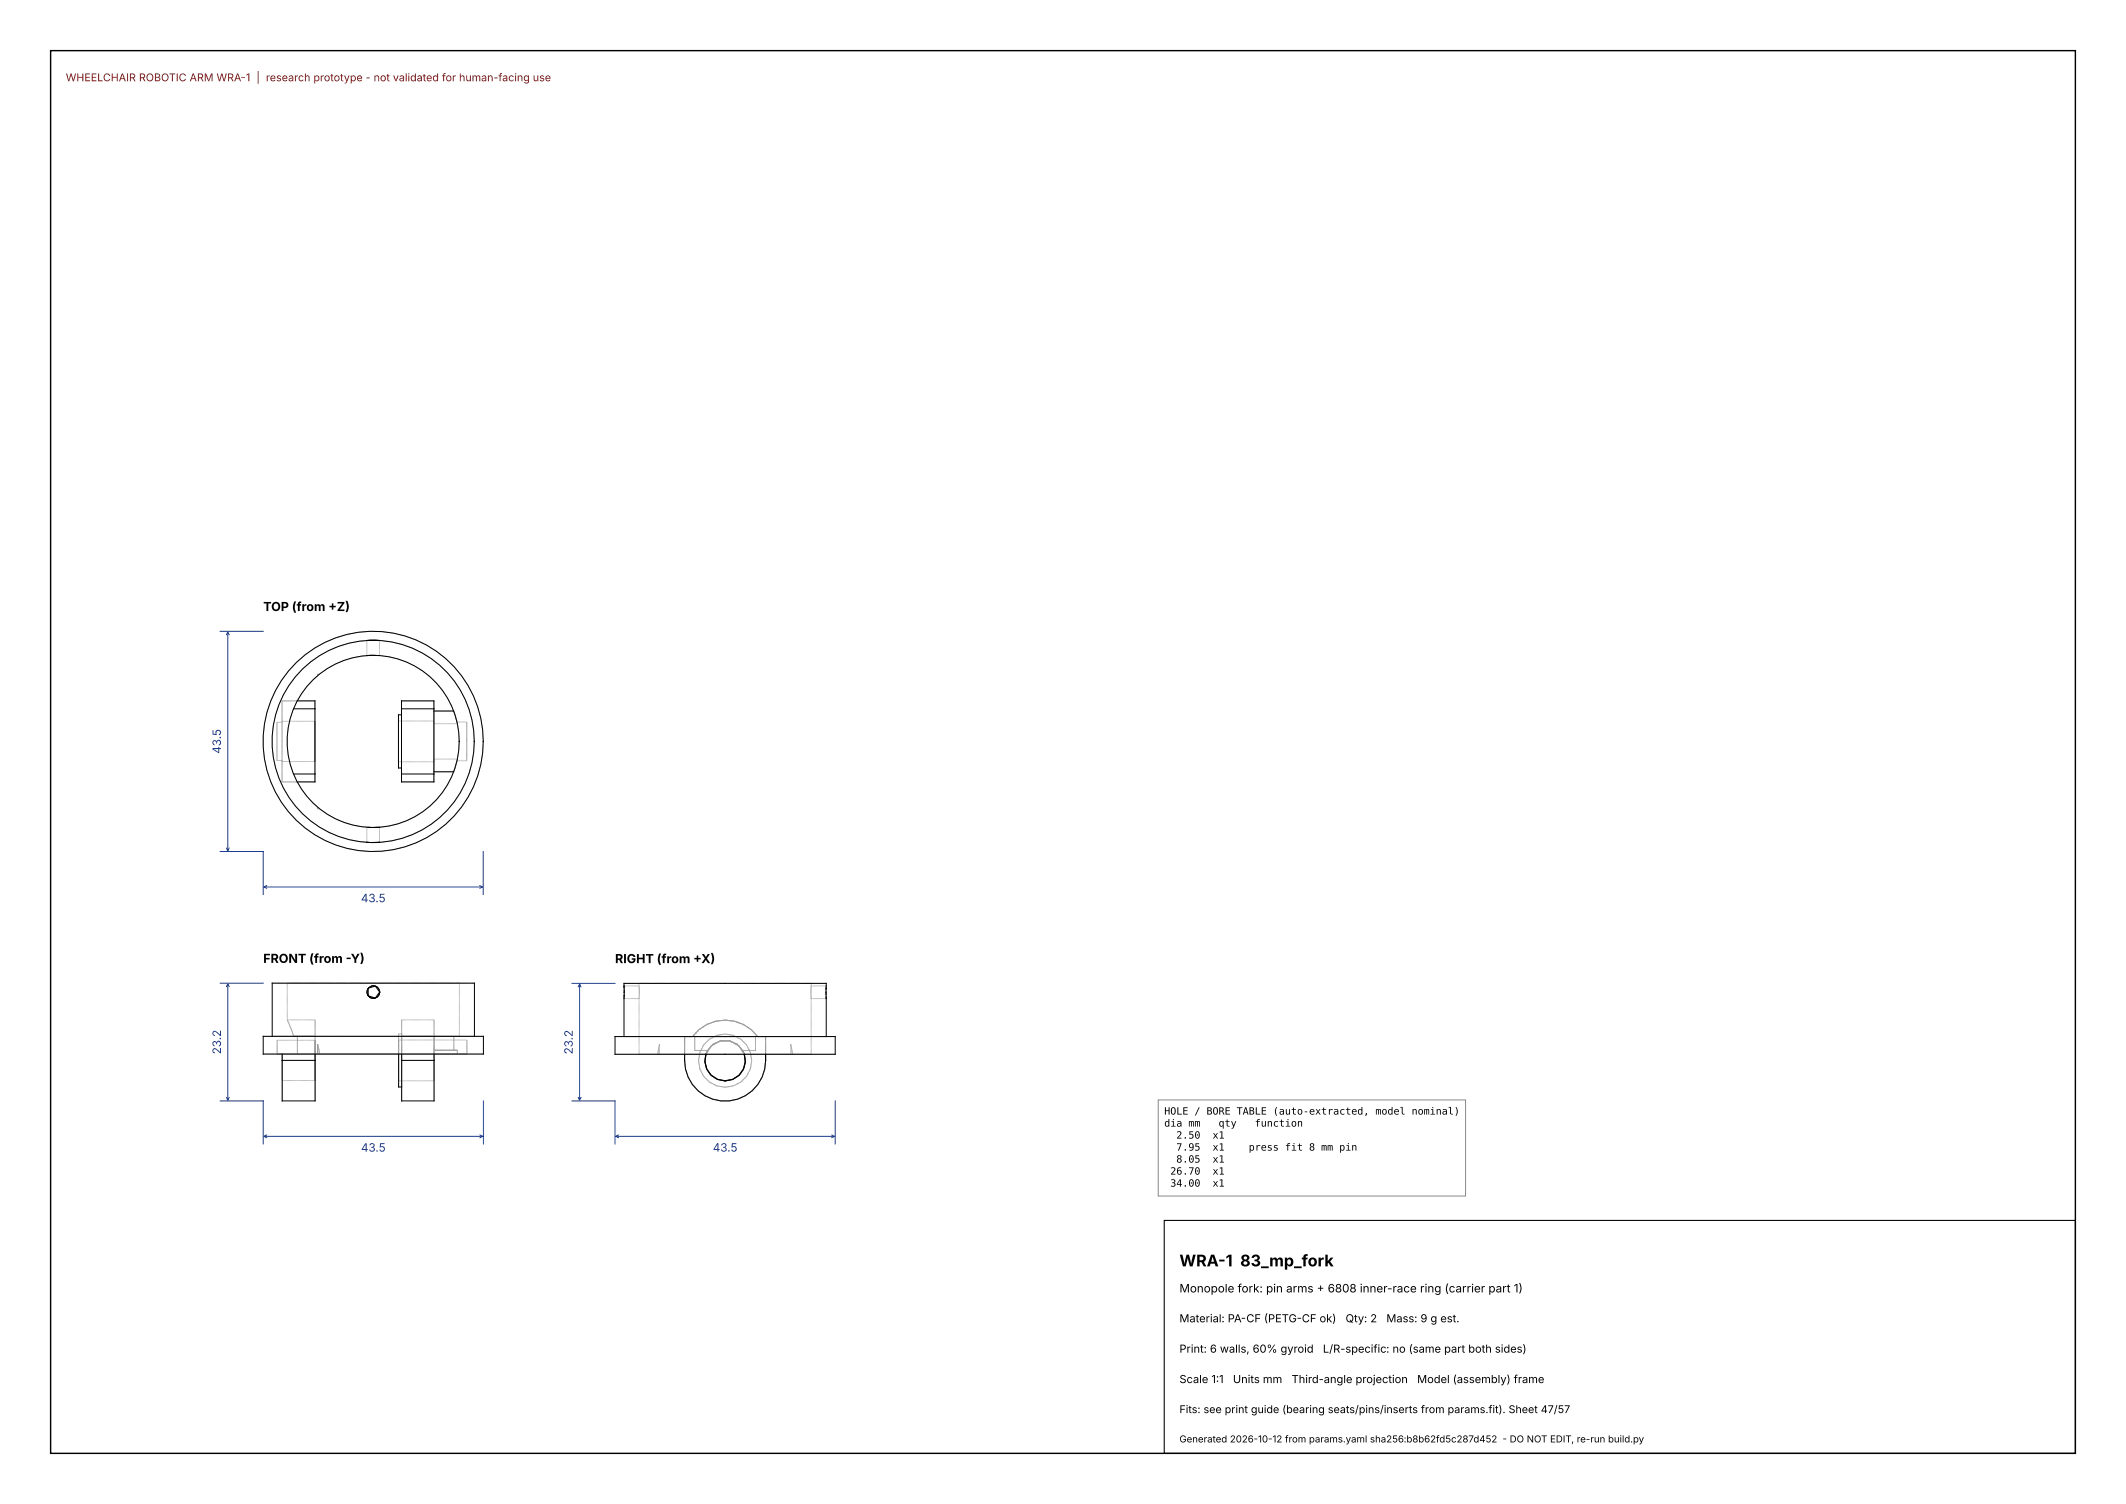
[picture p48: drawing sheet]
<svg xmlns="http://www.w3.org/2000/svg" width="420mm" height="297mm" viewBox="0 0 420 297" stroke-linecap="round" stroke-linejoin="round" font-family="sans-serif">
<defs><g id="words">
<text font-size="3.2" x="233" y="250.1">WRA-1 83_mp_fork</text>
<g font-size="2.5">
<text x="52" y="120.7">TOP (from +Z)</text>
<text x="52" y="190.1">FRONT (from -Y)</text>
<text x="121.5" y="190.2">RIGHT (from +X)</text>
</g>
<g font-size="2.3" fill="#1a3b8a">
<text x="43.6" y="148.8" transform="rotate(-90 43.6 148.8)">43.5</text>
<text x="71.3" y="178.2">43.5</text>
<text x="43.6" y="208.2" transform="rotate(-90 43.6 208.2)">23.2</text>
<text x="113.1" y="208.2" transform="rotate(-90 113.1 208.2)">23.2</text>
<text x="71.3" y="227.4">43.5</text>
<text x="140.8" y="227.4">43.5</text>
</g>
<text font-size="2.3" x="233" y="255.2">Monopole fork: pin arms + 6808 inner-race ring (carrier part 1)</text>
<g font-size="2.2">
<text x="233" y="261.1">Material: PA-CF (PETG-CF ok)</text>
<text x="265.8" y="261.1">Qty: 2</text>
<text x="273.9" y="261.1">Mass: 9 g est.</text>
<text x="233" y="267.1">Print: 6 walls, 60% gyroid</text>
<text x="261.3" y="267.1">L/R-specific: no (same part both sides)</text>
<text x="233" y="273.1">Scale 1:1</text>
<text x="243.6" y="273.1">Units mm</text>
<text x="255.2" y="273.1">Third-angle projection</text>
<text x="280" y="273.1">Model (assembly) frame</text>
</g>
<text font-size="2.1" fill="#a01010" x="13" y="16.1">WHEELCHAIR ROBOTIC ARM WRA-1 | research prototype - not validated for human-facing use</text>
<text font-size="2.1" x="233" y="279.1">Fits: see print guide (bearing seats/pins/inserts from params.fit). Sheet 47/57</text>
<g font-size="2">
<text x="230" y="220.1">HOLE / BORE TABLE (auto-extracted, model nominal)</text>
<text x="230" y="222.5">dia mm</text>
<text x="232.4" y="224.8">2.50</text>
<text x="232.4" y="227.2">7.95</text>
<text x="239.5" y="224.8">x1</text>
<text x="239.5" y="227.2">x1</text>
<text x="240.7" y="222.5">qty</text>
<text x="246.7" y="227.2">press fit 8 mm pin</text>
<text x="247.9" y="222.5">function</text>
<text x="231.2" y="232">26.70</text>
<text x="232.4" y="229.6">8.05</text>
<text x="239.5" y="229.6">x1</text>
<text x="239.5" y="232">x1</text>
<text x="231.2" y="234.3">34.00</text>
<text x="239.5" y="234.3">x1</text>
</g>
<text font-size="1.9" x="233" y="284.8">Generated 2026-10-12 from params.yaml sha256:b8b62fd5c287d452 - DO NOT EDIT, re-run build.py</text>
</g></defs>
<path d="M10 10h400v277h-400z" fill="none" stroke="#000" stroke-width=".28"/>
<path d="M230 241h180v46h-180z" fill="none" stroke="#000" stroke-width=".21"/>
<g fill="none" stroke="#9a9a9a" stroke-width=".2">
<path d="M55.7 138.4h6.5v16h-6.5M55.7 138.4v16M55.7 138.4v4.2M62.7 133.4a17 17 0 0 0 0 26M62.7 133.1v.3M62.7 133.1h.4M63.1 133.1l-.4 .3M63.1 133.1a17 17 0 0 1 27.2 9.5M72.7 126.5h-.2v3h2.5M73.9 126.4h.2M73.9 129.4h-.3M74.1 126.4h.1"/>
<path d="M74.1 129.4l.9 .1M74.4 126.4h.1M75 126.5h.1M75 126.5v3M79.3 138.4h6.4v16h-6.4zM54.7 142.6v7.6M54.7 142.6h1M54.7 150.2h1M55.7 150.2v.2M55.7 142.4v8M55.7 142.4v.2M55.7 150.2v4.2"/>
<path d="M55.7 150.4h6.5M55.7 142.4h6.5M62.2 142.4v4M62.2 142.4v8M62.2 146.4v4M62.2 150.4h.1M62.2 142.4h.1M62.7 159.4l.4 .3M62.7 159.4v.3M62.7 159.7h.4M78.7 142.4v4M78.7 142.4v8"/>
<path d="M78.7 146.4v4M78.7 141.2v5.2M78.7 146.4v5.3M78.7 150.4h7M78.7 142.4h7M79.3 141.2v10.5zM85.7 142.4v8M85.7 142.4v.5h4.7M89.6 140.4l.8 2.5M89.6 140.4a17 17 0 0 1 0 12M89.6 140.4h-3.9v12h3.9M90.3 142.6l.1 .3"/>
<path d="M90.3 150.2a17 17 0 0 1-27.2 9.5M90.3 150.2h1.9M90.3 142.6h1.9M90.4 149.9l-.8 2.5M90.4 149.9l-.1 .3M90.4 149.9h-4.7v.5M92.2 142.6v7.6M72.5 163.4h2.5v2.9M72.5 163.4h.2M72.5 163.4v2.9M73 163.4h.1M74.1 166.4h-.6"/>
<path d="M74.4 163.4h-.1M74.7 166.4h-.3M53.8 194.2h39.9M72.7 196.5h.1M72.7 195.2l-.1 .2M72.8 196.7v.1M72.8 196.7l.3 .3M73.1 197h.1M73.4 194.7l-.6 .4M74.9 195.4l.1 .6M75 196h.1M75 195.9l-.4-.9-1-.3-.9 .5-.2 .9 .6 .9"/>
<path d="M123.3 194.2h39.9M123.3 194.7h3M123.3 196.9v.3h3M123.3 195h.1M123.3 195v.5M123.3 196.7v.2M123.3 196.6h.1M123.3 196v.5M126.3 194.2h34M126.3 194.7v2.5M126.3 194.2v.5M126.3 197.2v11"/>
<path d="M160.3 194.7h2.9v.3M160.3 194.7v2.5M160.3 197.2h2.9M160.3 194.2v.5M160.3 197.2v11M163.2 196.4v.5M163.2 195.4v.5M163.2 195.3h.1M163.2 195v.2M163.2 196.9h.1M52 204.6h43.5M52 208.2h43.5"/>
<path d="M53.8 204.6h39.9M55.7 209.4v8M55.7 209.4h6.6M56.7 201.4v-7.2h34v10.4h-1M56.7 201.4l1.3 3.2M56.7 201.4h5.6v3.2M58 204.6h.7v3.6M58 204.6h4.3M58.7 208.2h4.1M58.7 208.2h-3.9v-2.8h7.4v8h-6.5v-5.2v1.2M62.2 213.4h.1M62.2 205.4h.1"/>
<path d="M62.3 209.4v8M62.3 205.4v8M62.3 204.6v4.8M62.8 206.2l.4 2M62.8 206.2v2M62.8 208.2h.4M63.2 208.2h27.1M78.8 204.2v10.5M78.8 204.2v4M78.8 204.2h.6v10.5M79.4 204.6v-3.2h6.3v8M79.4 209.4v8"/>
<path d="M79.4 204.6h10.3M79.4 209.4h6.3M79.4 204.6v4.8M85.7 209.4v8M89.7 204.6v2.8h.7M90.4 207.4l-.1 .8M90.4 207.4h-4.7v6h-6.9v-8h13.4v2.8h-1.9M121.5 204.7h43.5M121.5 208.2h43.5M123.3 204.7h39.9zM126.3 208.2h3.7M126.3 208.2h13.1"/>
<path d="M130 208.2l.3-2v2M130 208.2h.3M130.3 208.2h25.9M135.3 204.7h1.5M135.3 204.7v4.7a8 8 0 0 0 7.9 8 8 8 0 0 0 8-8v-4.7M136.8 204.7a8 8 0 0 1 12.9 0M137.2 204.7h6M137.2 207.4h2.6M137.2 204.7v2.7M137.2 204.7h12M139.4 208.2a4 4 0 0 1 3.8-2.8 4 4 0 0 1 3.9 2.8M139.8 207.4l-.4 .8"/>
<path d="M143.2 204.7h6M146.7 207.4l.4 .8M146.7 207.4h2.5M147.1 208.2h13.2M149.2 204.7v2.7M149.7 204.7h1.5M156.2 208.2v-2l.3 2M156.2 208.2h.3M156.5 208.2h3.8"/>
<circle cx="73.7" cy="146.4" r="20"/>
<circle cx="73.7" cy="146.4" r="21.7"/>
<circle cx="143.3" cy="209.4" r="5.3"/>
<circle cx="143.3" cy="209.4" r="4"/>
</g>
<g fill="none" stroke="#000" stroke-width=".2">
<path d="M58 140h4.2M58.7 138.4h3.5v1.6M62.2 140v12.8M73.6 129.4l-1.1 .1M73.9 126.4l-1.2 .1M73.9 129.4h.2M74.1 126.4h.1M74.1 126.4h.3M74.5 126.4l.5 .1h-2.5M79.3 140v12.8M79.3 140v-1.6h6.4v1.6M79.3 140h6.4"/>
<path d="M85.7 140v12.8M58 152.8h4.2M62.2 152.8v1.6h-3.5M79.3 141.2h-.6v10.5h.6M79.3 152.8v1.6h6.4v-1.6M79.3 152.8h6.4M85.7 140.4h3.9M85.7 152.4h3.9M72.7 163.4h1.6M74.4 166.4h-.3M74.7 166.4l.3-.1h-2.5l1 .1M75 163.4h-.6"/>
<path d="M72.6 195.4l-.1 .8 .3 .5M72.7 195.2a1.25 1.25 0 0 1 2.2 .2M72.7 195.2l1.4-.5 .9 1.2-.9 1.2-1.4-.5zM72.8 195.1a1.25 1.25 0 0 0 0 1.6M73.1 197h.1M73.4 194.7a1.25 1.25 0 0 1 1.6 1.2M75 195.6h.1M75 196a1.25 1.25 0 0 1-1.9 1M75 196a1.25 1.25 0 0 1-.8 1.1 1.25 1.25 0 0 1-1.4-.3M75 195.9h.1M75 195.9a1.25 1.25 0 0 1-1.8 1.1M75 195.9v.1"/>
<path d="M123.3 194.7v-.5h39.9v1.7M123.3 194.7v10M123.3 194.7v.3M123.3 195h.1M123.3 196.9h.1M123.3 196.5v.2M123.3 195.5v.5M163.2 195.9v1.3M163.2 195.9v.5M163.2 195.3v.1M163.2 195.3h.1M163.2 196.9h.1"/>
<path d="M163.2 196.9v.3M163.2 195h.1M163.2 197.2v7.5M52 204.6h43.5v3.6h-43.5zM53.8 204.6v-10.4h39.9v10.4M55.7 209.4v8h6.6v-8M55.7 209.4h6.6M55.7 208.2v1.2M62.3 208.2v1.2M78.8 208.2v6.5h.6M79.4 209.4v8h6.3v-8M79.4 209.4h6.3"/>
<path d="M79.4 208.2v1.2M85.7 208.2v1.2M121.5 204.7h43.5v3.5h-43.5zM135.3 208.2a8.1 8.1 0 0 0 7.9 9.2 8.1 8.1 0 0 0 8-9.2M139.4 208.2a4 4 0 0 0 3.8 5.3 4 4 0 0 0 3.9-5.3M139.5 208.2a4 4 0 0 0 3.8 5.2 4 4 0 0 0 3.7-5.2"/>
<circle cx="73.7" cy="146.4" r="20"/>
<circle cx="73.7" cy="146.4" r="17"/>
<circle cx="73.7" cy="146.4" r="21.7"/>
</g>
<g fill="none" stroke="#1a3b8a" stroke-width=".2">
<path d="M43.5 124.7h8.5M44.7 125.4l.3-.6 .3 .6M45 124.8v43.2M43.5 168.2h8.5v8.5M44.7 167.4l.3 .6 .3-.6M52.1 175.2h43.2M52.7 174.9l-.6 .3 .6 .2M94.8 174.9l.5 .3-.5 .2M95.5 168.2v8.5M43.5 194.2h8.5M44.7 194.9l.3-.6 .3 .6M45 194.3v23"/>
<path d="M113 194.2h8.5M114.2 194.9l.3-.6 .3 .6M114.5 194.3v23M43.5 217.4h8.5v8.5M44.7 216.7l.3 .6 .3-.6M95.5 217.4v8.5M113 217.4h8.5v8.5M114.2 216.7l.3 .6 .3-.6M165 217.4v8.5M52.1 224.4h43.3M52.7 224.1l-.6 .3 .6 .3M94.8 224.1l.6 .3-.6 .3"/>
<path d="M121.6 224.4h43.3M122.2 224.1l-.6 .3 .6 .3M164.3 224.1l.6 .3-.6 .3"/>
</g>
<path d="M228.8 217.2h60.7v19h-60.7z" fill="#fff" stroke="#888" stroke-width=".2"/>
<use href="#words"/>
</svg>
